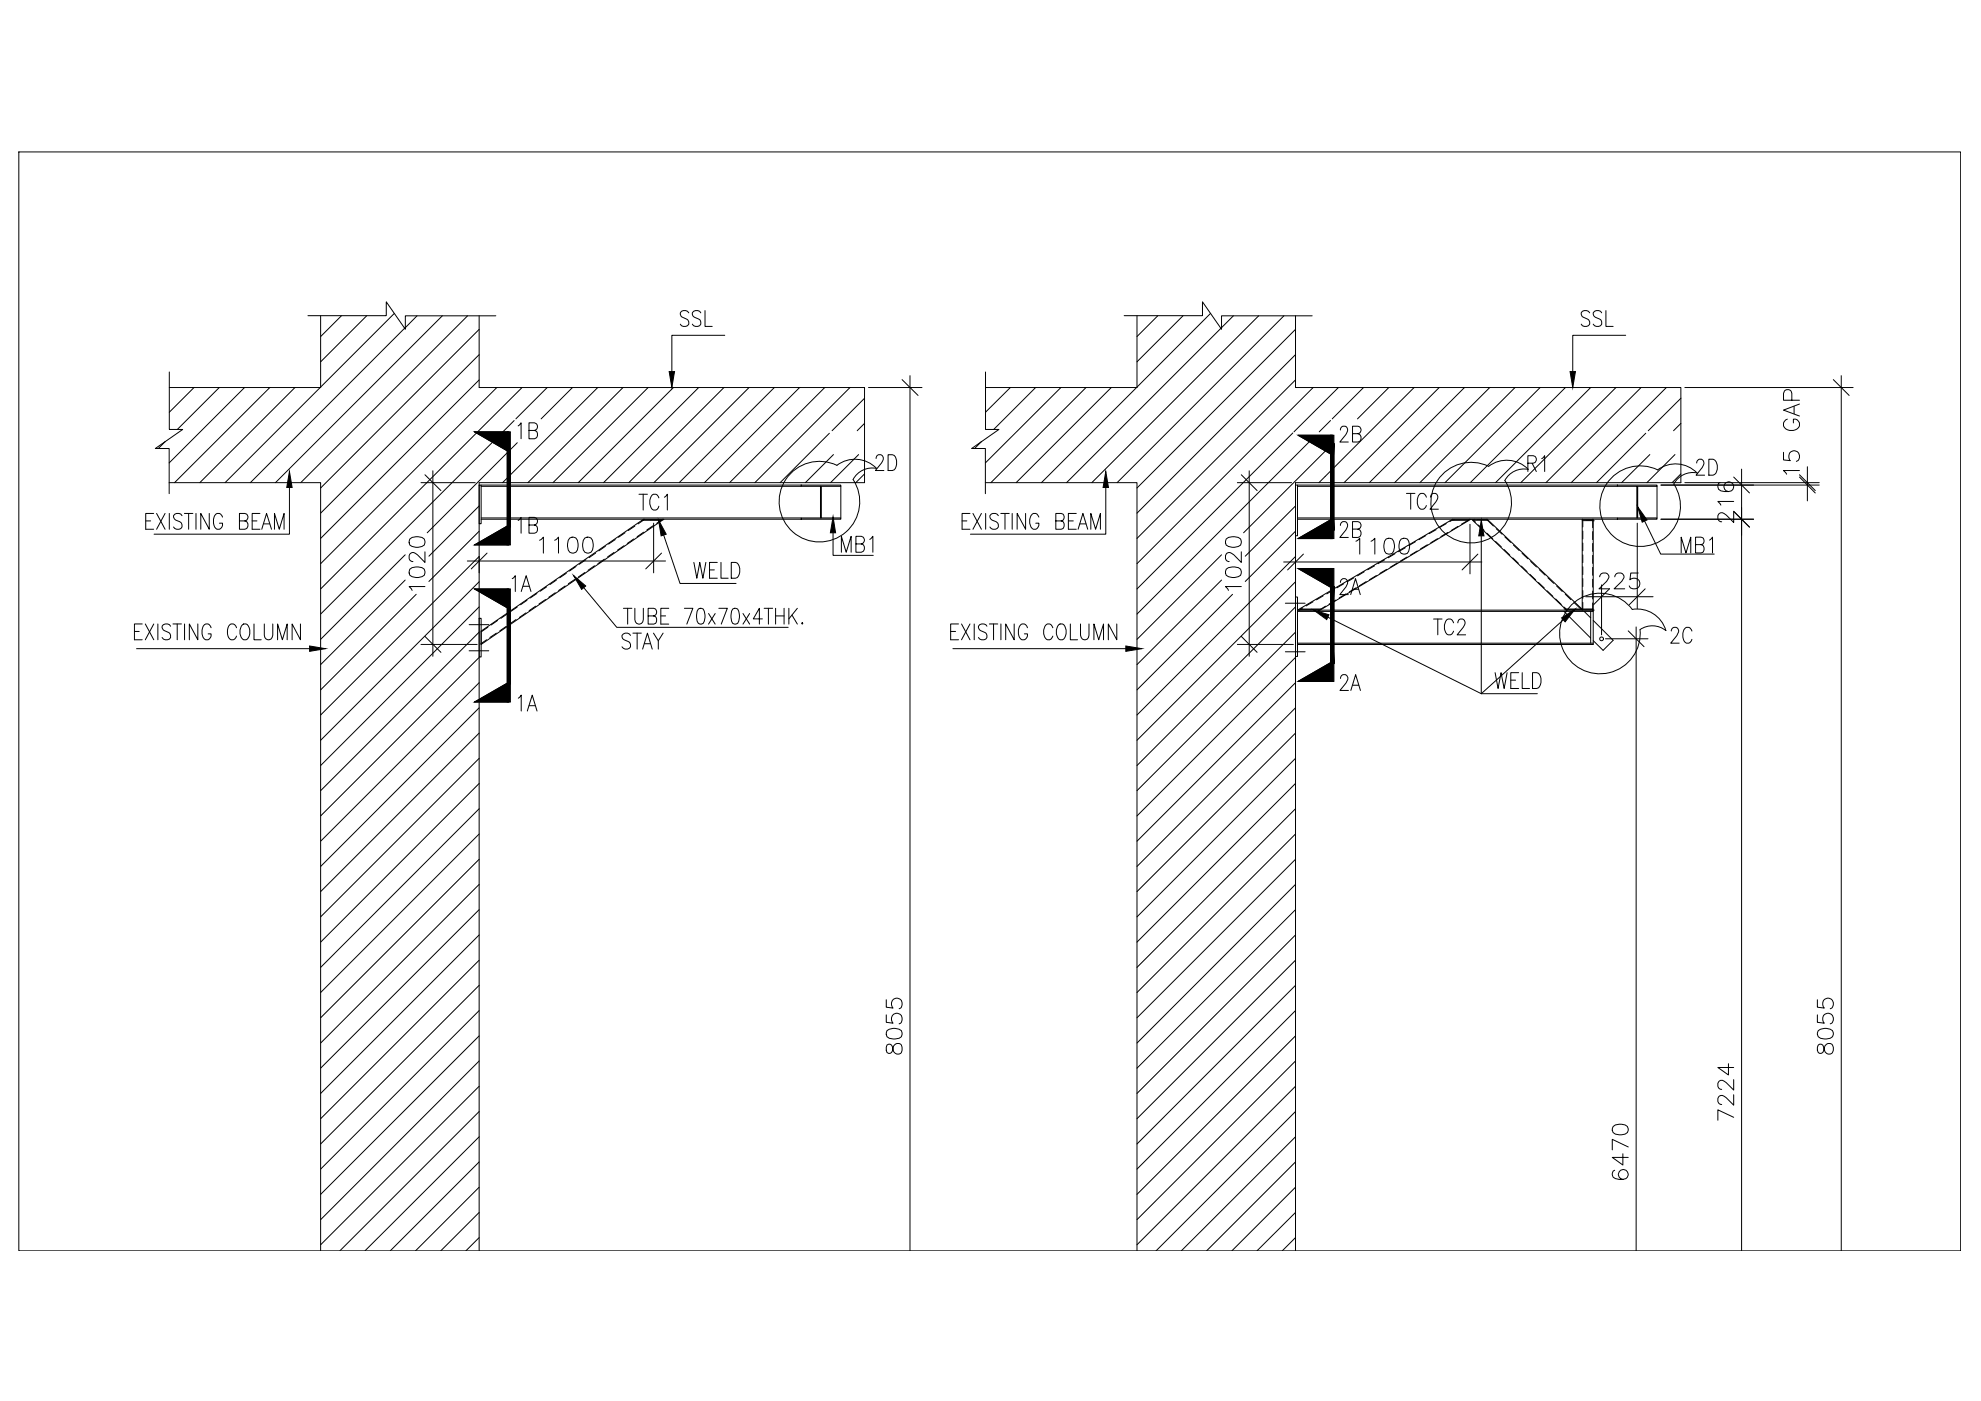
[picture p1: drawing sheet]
<svg xmlns="http://www.w3.org/2000/svg" width="594mm" height="420mm" viewBox="0 0 594 420" stroke-linecap="round" stroke-linejoin="round" font-family="sans-serif">
<!-- layer: S-GA -->
<g fill="none" stroke="#000" stroke-width=".3">
<path d="M5.6 45.6h582.4v329.5h-582.4zM92.3 94.7h23.5v-4.2l5.8 8.2v-4h27.1M96.2 94.7v21.5h-45.4M143.7 94.7v21.5h115.6v28.6h-115.6v230.3M337.1 94.7h23.5v-4.2l5.7 8.2v-4h27.2M341 94.7v21.5h-45.5M388.5 94.7v21.5h115.6v28.6h-115.6v230.3M50.8 111.6v17.2h4l-8.2 5.7h4.1v13.6M217.4 100.6h-15.9v10.8M260.4 116.2h16.1M272.9 112.7v262.4M295.5 111.6v17.2h4.1l-8.2 5.7h4.1v13.6"/>
<path d="M487.5 100.6h-15.9v10.8M505.3 116.2h50.4M552.2 112.7v262.4M534.9 135.7v2.2l2 .2a1.71 1.71 0 0 1-.1-2.4 1.71 1.71 0 0 1 2.5 0 1.71 1.71 0 0 1-.1 2.4l-.5 .3M536 125.7a1.74 1.74 0 0 0-1.2 2 1.74 1.74 0 0 0 1.9 1.4 2.2 2.2 0 0 0 2.9-2.3 1.56 1.56 0 0 0-1.8-1.1v1.1M537.4 120v-2a1.25 1.25 0 0 0-1.3-1.2 1.25 1.25 0 0 0-1.2 1.2v2h4.7M538 121.8v2.3M539.6 121.2l-4.7 1.8 4.7 1.8M542 140v10.2M50.7 144.8h45.5v230.3M86.8 146.2v14h-40.6M126.3 144.8h16.2"/>
<path d="M129.8 141.2v55.6M192.5 156.1h.1M193.1 155.8l-.3 .3M193.4 155.8l-.3 .3M193.7 155.8l-.3 .3M194 155.8l-.4 .3M194.3 155.8l-.4 .3M194.6 155.8l-.4 .3M194.9 155.8l-.4 .3M195.2 155.8l-.4 .3M195.5 155.8l-.4 .3M195.8 155.8l-.4 .3"/>
<path d="M196 156.9v14.9M196.1 155.8l-.4 .3M196.4 155.8l-.4 .3M196.7 155.8l-.4 .3M196.9 155.8l-.3 .3M197.2 155.8l-.3 .3M197.5 155.8l-.3 .3M197.8 155.8l-.3 .3M198.1 155.8l-.3 .3M198.4 155.8l-.4 .3M198.7 155.8l-.4 .3M199 155.8l-.1 .1"/>
<path d="M237.3 141.8a12.1 12.1 0 0 1 13.7-2.2 8.9 8.9 0 0 1 11.8 .9 6.5 6.5 0 0 0-7 3.3 12.1 12.1 0 0 1-2.8 16.3 12.1 12.1 0 0 1-16.4-1.8 12.1 12.1 0 0 1 .7-16.5zM249.8 159.8v6.8h12.1M252.2 145.9v9.4M295.5 144.8h45.5v230.3M331.6 146.2v14h-40.6M371.1 144.8h16.2M374.6 141.2v55.6M432.7 142.1a12.1 12.1 0 0 1 13.7-2.2 8.9 8.9 0 0 1 11.9 .9 6.5 6.5 0 0 0-7 3.3 12.1 12.1 0 0 1-2.8 16.3 12.1 12.1 0 0 1-16.5-1.8 12.1 12.1 0 0 1 .7-16.5zM435.8 155.8l-.3 .3M436.2 155.7l-.4 .4M436.5 155.7l-.4 .4M436.8 155.7l-.4 .4"/>
<path d="M437.1 155.7l-.4 .4M437.4 155.7l-.4 .4M437.7 155.7l-.4 .4M438 155.7l-.4 .4M438.2 155.7l-.3 .4M438.5 155.7l-.3 .4M438.8 155.7l-.3 .4M439.1 155.7l-.3 .4M439.4 155.7l-.3 .4M439.7 155.7l-.4 .4M440 155.7l-.4 .4M440.3 155.7l-.4 .4"/>
<path d="M440.6 155.7l-.2 .3M440.8 157.2v14.9M441.8 155.7l-.1 .1M442.1 155.7l-.3 .3M442.4 155.7l-.4 .4M442.7 155.7l-.4 .4M442.9 155.7l-.3 .4M443.2 155.7l-.3 .4M443.5 155.7l-.3 .4M443.8 155.7l-.3 .4M444.1 155.7l-.3 .4M444.4 155.7l-.4 .4"/>
<path d="M444.7 155.7l-.4 .4M445 155.7l-.4 .4M445.3 155.7l-.4 .4M445.6 155.7l-.4 .4M445.8 155.8l-.3 .3M446 156l-.2 .1M446.1 156.1h.1M474.7 155.8l-.2 .2M475 155.8l-.4 .4M475.2 155.8l-.3 .4M475.5 155.8l-.3 .4M475.8 155.8l-.3 .4"/>
<path d="M476.1 155.8l-.4 .4M476.4 155.8l-.4 .4M476.7 155.8l-.4 .4M477 155.8l-.4 .4M477.3 155.8l-.4 .4M477.6 155.8l-.4 .4M477.8 156.2h.1M477.8 155.9l-.3 .3M491 156.9v25.7M493.2 156.3l4.8 9.9h16.1M496.9 145.9v9.4M497.1 140.9a9 9 0 0 1 11.8 1"/>
<path d="M497.1 140.9a12.1 12.1 0 0 0-17.3 9.6 12.1 12.1 0 0 0 14.9 13 12.1 12.1 0 0 0 7.3-18.3 6.5 6.5 0 0 1 7-3.4M498.1 145.5h47.5M498.1 155.7h27.8M505.3 144.8h40.3M515.8 144.7a1.41 1.41 0 0 0-.4 2 4.4 4.4 0 0 0 3.8 .5 1.47 1.47 0 0 0 .2-2.4 1.47 1.47 0 0 0-2.3 .6 1.47 1.47 0 0 0 1.2 2M519.9 153.6v3.1l-2.2-2.3a1.44 1.44 0 0 0-2.3-.2l-.2 1.4a1.09 1.09 0 0 0 1.1 .9M519.9 150.4h-4.7l.9 1.1M522.3 140.7v19.8M522.3 152.2v222.9M539.6 141.1h-4.7l.9 1.1M122.9 170.7a3.7 3.7 0 0 1 4.3 0 1.54 1.54 0 0 1-.7 2.2 3.9 3.9 0 0 1-3.6-.4l-.2-.7zM122.9 161.6a3.7 3.7 0 0 1 4.3 0 1.54 1.54 0 0 1-.7 2.3 3.9 3.9 0 0 1-3.6-.4l-.2-.7z"/>
<path d="M127.4 175.9h-4.7l.9 1.2M127.4 165.5v3.2l-2.2-2.3a1.44 1.44 0 0 0-2.3-.2l-.2 1.3a1.17 1.17 0 0 0 1.1 .9M140.1 168.2h59.5M161.8 162l1.2-.9v4.8M166.3 162l1.2-.9v4.8M170.9 161.3a1.52 1.52 0 0 1 2.3 .7 3.9 3.9 0 0 1-.5 3.6 1.52 1.52 0 0 1-2.3-.7 4 4 0 0 1 .5-3.6zM175.1 176.2l9.9 11.9h51.4M175.4 161.3a1.52 1.52 0 0 1 2.3 .7 3.9 3.9 0 0 1-.5 3.6 1.52 1.52 0 0 1-2.3-.7 4 4 0 0 1 .5-3.6zM199 160.5l4.9 14.5h16.8M367.7 170.7a3.7 3.7 0 0 1 4.3 0 1.54 1.54 0 0 1-.6 2.2 3.9 3.9 0 0 1-3.7-.4l-.2-.7zM367.7 161.6a3.7 3.7 0 0 1 4.3 0 1.54 1.54 0 0 1-.6 2.3 3.9 3.9 0 0 1-3.7-.4l-.2-.7zM372.3 175.9h-4.8l.9 1.2"/>
<path d="M372.3 165.5v3.2l-2.3-2.3a1.55 1.55 0 0 0-2.1-.5 1.6 1.6 0 0 0 0 2.3l.7 .2M385 168.5h59.4M406.6 162.3l1.2-.9v4.8M411.2 162.3l1.1-.9v4.8M415.7 161.6a1.54 1.54 0 0 1 2.2 .7 3.9 3.9 0 0 1-.4 3.7 1.59 1.59 0 0 1-2.3-.7 4 4 0 0 1 .5-3.7zM420.2 161.6a1.54 1.54 0 0 1 2.3 .7 3.9 3.9 0 0 1-.5 3.7 1.59 1.59 0 0 1-2.3-.7 4 4 0 0 1 .5-3.7zM444.2 160.7v47.3h16.8M475.5 179h20.2M479.7 173a1.29 1.29 0 0 1 1-1.2h.9a1.18 1.18 0 0 1 .6 1.9l-.4 .6-2.3 2.3h3.2M480.3 175.4v15M484.3 173a1.29 1.29 0 0 1 .9-1.2h.9a1.18 1.18 0 0 1 .7 1.9l-.5 .6-2.2 2.3h3.1M491.3 171.8h-2.3l-.2 2.1a1.69 1.69 0 0 1 2.5-.1 1.69 1.69 0 0 1-.3 2.5 1.69 1.69 0 0 1-2.4-.6"/>
<path d="M41 194.5h51.9M126.3 193.3h16.8M285.8 194.5h51.8M371.1 193.3h16.8M389.5 183h.1M390.2 182.6l-.4 .4M390.5 182.6l-.4 .4M390.8 182.6l-.4 .4M391.1 182.6l-.4 .4M391.4 182.6l-.4 .4M391.7 182.6l-.4 .4M392 182.6l-.4 .4"/>
<path d="M392.3 182.6l-.4 .4M392.6 182.6l-.4 .4M392.9 182.6l-.4 .4M393.2 182.6l-.4 .4M393.4 182.6l-.4 .4M393.7 182.6l-.4 .4M394 182.6l-.4 .4M394.3 182.6l-.4 .4M394.6 182.6l-.4 .4M394.9 182.6l-.4 .4M395.2 182.6l-.4 .4M395.5 182.6l-.4 .4"/>
<path d="M395.8 182.6l-.4 .4M396.1 182.6l-.2 .2M398.2 185.1l46 22.9 24.6-22.1M469 183.4l8 8M469 182.6h.1M469.4 182.6l-.2 .1M469.7 182.6l-.3 .3M470 182.6l-.4 .4M470.2 182.6l-.4 .4M470.5 182.6l-.4 .4M470.8 182.6l-.4 .4M471.1 182.6l-.4 .4"/>
<path d="M471.4 182.6l-.4 .4M471.7 182.6l-.4 .4M472 182.6l-.4 .4M472.3 182.6l-.4 .4M472.6 182.6l-.4 .4M472.9 182.6l-.4 .4M473.2 182.6l-.4 .4M473.5 182.6l-.4 .4M473.8 182.6l-.4 .4M474.1 182.6l-.4 .4M474.4 182.6l-.4 .4M474.7 182.6l-.4 .4"/>
<path d="M475 182.6l-.4 .4M475.1 183.4l1.9 1.9M475.2 182.6l-.3 .4M475.5 182.6l-.3 .4M475.8 182.6l-.3 .4M476.1 182.6l-.4 .4M476.4 182.6l-.4 .4M476.7 182.6l-.4 .4M477 182.6l-.4 .4M477.3 182.6l-.4 .4M477.6 182.6l-.4 .4M477.8 183h.1"/>
<path d="M477.8 186.1l6 5.9-3 3-3-2.9M477.8 182.7l-.3 .3M481.5 191.6h12.7M490.7 188v187.1M499.6 189.1a8.9 8.9 0 0 0-10.1-6.3 12.1 12.1 0 0 0-19.8 .5 12.1 12.1 0 0 0 7.2 18.4 12.1 12.1 0 0 0 14.9-12.9 6.5 6.5 0 0 1 7.8 .3M265.8 299.8v2.3l2 .2a1.69 1.69 0 0 1 0-2.5 1.69 1.69 0 0 1 2.5 .3 1.69 1.69 0 0 1-.7 2.4M545 299.8v2.3l2.1 .2a1.68 1.68 0 0 1-.1-2.5 1.68 1.68 0 0 1 2.5 .3 1.68 1.68 0 0 1-.6 2.4M265.8 304.3v2.3l2 .2a1.69 1.69 0 0 1 0-2.5 1.69 1.69 0 0 1 2.5 .3 1.69 1.69 0 0 1-.7 2.5M266 313.4a1.84 1.84 0 0 0 .5 2.5h.4l.7-.7a2.1 2.1 0 0 1 1.4-2.3l1.1 .3a1.93 1.93 0 0 1-.5 2.9 1.51 1.51 0 0 1-1.8-1.3l-.2-.9a.95 .95 0 0 0-1.6-.5zM266 309.1a3.7 3.7 0 0 1 4.3 0 1.59 1.59 0 0 1-.7 2.3 4 4 0 0 1-3.6-.5l-.2-.7zM518.3 319v3.4l-3.1-2.3h4.7M545 304.3v2.3l2.1 .2a1.68 1.68 0 0 1-.1-2.5 1.68 1.68 0 0 1 2.5 .3 1.68 1.68 0 0 1-.6 2.5"/>
<path d="M545.3 313.4a1.78 1.78 0 0 0 .4 2.5h.5a2.65 2.65 0 0 0 1.1-2.3 1.32 1.32 0 0 1 1.4-.7 1.32 1.32 0 0 1 1.1 1.2 1.55 1.55 0 0 1-.9 2 1.49 1.49 0 0 1-1.8-1.3l-.3-.9a.92 .92 0 0 0-1.5-.5zM545.3 309.1a3.7 3.7 0 0 1 4.2 0 1.52 1.52 0 0 1-.6 2.3 4 4 0 0 1-3.6-.5l-.3-.7zM483.8 337.8a3.7 3.7 0 0 1 4.2 0 1.52 1.52 0 0 1-.6 2.3 4 4 0 0 1-3.6-.4l-.3-.7zM519.9 335.1l-4.7-2.3v3.2M519.9 328.3v3.1l-2.2-2.2a1.44 1.44 0 0 0-2.3-.2l-.2 1.3a1.09 1.09 0 0 0 1.1 .9M519.9 323.8v3.1l-2.2-2.2a1.44 1.44 0 0 0-2.3-.2l-.2 1.3a1.09 1.09 0 0 0 1.1 .9M484.2 351a1.35 1.35 0 0 0-.7 1.3 1.35 1.35 0 0 0 .9 1.2 3.3 3.3 0 0 0 3.6-.5 1.49 1.49 0 0 0-.6-2.1 1.49 1.49 0 0 0-2.1 1 1.49 1.49 0 0 0 1.4 1.8M486.7 346v3.4l-3.2-2.3h4.8M488.3 344l-4.8-2.3v3.2"/>
</g>
<!-- layer: S-ISMB-200 -->
<g fill="none" stroke="#000" stroke-width=".3">
<path d="M143.7 145.5h.6v11.6h-.6zM144.3 145.5h96M144.3 145.9h96M144.3 155.3h96M144.3 155.7h96M240.3 145.5h11.9v.4h-11.9zM240.3 155.3h11.9v.4h-11.9zM246.1 145.9h.2v9.4h-.2zM388.5 145.5h.6v15.2h-.6zM389.1 145.5h95.9M389.1 145.9h95.9M389.1 155.3h95.9"/>
<path d="M389.1 155.7h95.9M485 145.5h11.9v.4h-11.9zM485 155.3h11.9v.4h-11.9zM490.9 145.9h.2v9.4h-.2zM388.5 179h.6v17.9h-.6zM140.7 187.3h5.9M140.7 195.2h5.9M143.7 185.4h.6v11.6h-.6zM144.3 189.2v4.1M385.5 180.9h5.9M385.5 195.5h5.9M389.1 189.6v4"/>
<path d="M389.1 183h88.7M389.1 183.4h88.7M389.1 192.9h88.7M389.1 193.3h88.7"/>
</g>
<!-- layer: S-ISMC-150 -->
<g fill="none" stroke="#000" stroke-width=".3">
<path d="M187.4 159.8l-1.9 1.3M190.4 157.8l-2 1.3M193 155.7l-48.7 33.5M193 159.6l-1.9 1.4M193.4 155.7l-2 1.4M195.9 157.6l-1.9 1.3M198.7 155.7l-1.8 1.2M199.1 155.7l-54.8 37.6M430.7 158.8l-2.1 1.2M433.7 157l-2 1.2M434.1 159.7l-2 1.2M435.6 155.7l-46.5 27.3"/>
<path d="M436 155.7l-1.3 .7M437.2 157.9l-2 1.2M440.8 155.7l-2.6 1.5M441.1 155.7l-45.9 27.7M441.3 155.7l28.5 27.3M441.6 155.7l.9 .9M443.3 157.5l1.8 1.6M445.7 155.7l2.2 2M445.9 159.9l1.7 1.7M446 155.7l28.5 27M448.7 158.6l1.7 1.6M474.5 155.7v27.3"/>
<path d="M474.7 155.7v2.3M474.7 159.2v2.4M477.6 155.7v2.6M477.6 159.4v2.4M477.8 155.7v37.6h-88.7M161 178l-2 1.3M163.6 179.8l-2 1.3M163.9 176l-1.9 1.3M166.5 177.8l-1.9 1.3M166.8 174l-1.9 1.3M169.5 175.7l-2 1.4M169.8 171.9l-2 1.4"/>
<path d="M172.4 173.8l-2 1.3M172.7 169.9l-1.9 1.4M175.4 171.7l-2 1.4M175.7 167.9l-2 1.3M178.3 169.7l-2 1.3M178.6 165.9l-1.9 1.3M181.2 167.7l-1.9 1.4M181.5 163.8l-1.9 1.4M184.2 165.7l-2 1.3M184.5 161.8l-2 1.4M187.1 163.7l-1.9 1.3M190 161.6l-1.9 1.4"/>
<path d="M396.8 178.7l-2 1.2M399.9 176.9l-2 1.2M400.6 180l-2.1 1.2M403 175.1l-2.1 1.2M403.6 178.1l-2 1.2M406 173.3l-2 1.2M406.7 176.3l-2.1 1.2M409.1 171.5l-2 1.2M409.7 174.4l-2 1.3M412.2 169.7l-2.1 1.2M412.8 172.6l-2.1 1.2M415.3 167.9l-2.1 1.2"/>
<path d="M415.9 170.7l-2.1 1.3M418.4 166l-2.1 1.3M418.9 168.9l-2 1.3M421.4 164.3l-2 1.2M422 167.1l-2.1 1.2M424.5 162.4l-2 1.2M425 165.2l-2 1.3M427.6 160.6l-2.1 1.3M428 163.4l-2 1.2M431.1 161.6l-2 1.2M448.5 162.4l1.7 1.6M451.1 164.8l1.7 1.7"/>
<path d="M451.3 161l1.7 1.7M453.7 167.3l1.7 1.6M453.9 163.5l1.7 1.6M456.2 169.8l1.7 1.6M456.5 165.9l1.7 1.7M458.8 172.2l1.7 1.7M459 168.4l1.8 1.6M461.4 174.7l1.7 1.6M461.6 170.8l1.8 1.7M463.9 177.2l1.8 1.6M464.2 173.3l1.7 1.6M466.5 179.6l1.7 1.7"/>
<path d="M466.8 175.7l1.7 1.7M469.4 178.2l1.7 1.6M474.7 162.8v2.4M474.7 166.4v2.4M474.7 169.9v2.4M474.7 173.5v2.4M474.7 177.1v2.4M477.6 163v2.4M477.6 166.6v2.4M477.6 170.2v2.3M477.6 173.7v2.4M477.6 177.3v2.3"/>
<path d="M145.9 191.9l-1.7 1.2M146.3 188.1l-2 1.4M148.9 189.9l-2 1.3M149.2 186.1l-1.9 1.3M151.8 187.8l-1.9 1.4M152.2 184.1l-2 1.3M154.7 185.8l-1.9 1.4M155.1 182l-2 1.4M157.7 183.8l-1.9 1.4M158 180l-1.9 1.4M160.6 181.8l-1.9 1.3M390.7 182.3l-1.2 .7"/>
<path d="M393.8 180.5l-2.1 1.2M397.5 181.8l-2.5 1.6M469.1 182.1l.9 .9M472 180.7l2.1 2M474.7 180.7v2.3M477 183.4v9.5M477.6 180.8v2.6"/>
</g>
<!-- layer: S-GA -->
<g fill="#000" stroke="#000" stroke-width=".3">
<path d="M200.7 111.4h1.6l-.8 4.8zM470.8 111.4h1.7l-.9 4.8zM86.8 141.4l.8 4.8h-1.6zM249.8 155l.8 4.8h-1.6zM331.6 141.4l.8 4.8h-1.6zM491.1 152l2.8 3.9-1.4 .7zM172 172.6l3.7 3.1-1.3 1.1zM197.5 156l2.3 4.2-1.5 .5zM444.2 156l.8 4.7h-1.5zM92.9 193.7l4.7 .8-4.7 .8zM337.6 193.7l4.8 .8-4.8 .8zM394 183l4.5 1.4-.6 1.4z"/>
<path d="M468.3 185.3l4.1-2.6-3 3.8z"/>
</g>
<!-- layer: S-SCALE -->
<g fill="none" stroke="#000" stroke-width=".3">
<path d="M206.6 93.8a1.34 1.34 0 0 0-1.5-.7 1.34 1.34 0 0 0-1.1 1.1l.4 .8 1.4 .6a1.16 1.16 0 0 1 .8 1.2 1.16 1.16 0 0 1-1 1.1l-1.2-.2-.4-.5M210.2 93.8a1.35 1.35 0 0 0-1.5-.7 1.35 1.35 0 0 0-1.1 1.1l.4 .8 1.4 .6a1.18 1.18 0 0 1 .8 1.2 1.18 1.18 0 0 1-.9 1.1l-1.3-.2-.4-.5M211.4 93.1v4.8h2.2M476.7 93.8a1.34 1.34 0 0 0-1.4-.7 1.34 1.34 0 0 0-1.1 1.1l.3 .8 1.5 .6a1.16 1.16 0 0 1 .7 1.2 1.16 1.16 0 0 1-.9 1.1l-1.3-.2-.3-.5M480.3 93.8a1.35 1.35 0 0 0-1.4-.7 1.35 1.35 0 0 0-1.1 1.1l.4 .8 1.4 .6a1.18 1.18 0 0 1 .7 1.2 1.18 1.18 0 0 1-.9 1.1l-1.2-.2-.4-.5M481.6 93.1v4.8h2.2M43.7 156.2h1.5M46.1 154h-2.4v4.7h2.4M47 154l2.5 4.7M49.5 154l-2.5 4.7M50.8 154v4.7M54.6 154.7a1.35 1.35 0 0 0-1.4-.8 1.35 1.35 0 0 0-1.2 1.2l.8 .9 1.1 .4a1.21 1.21 0 0 1 .7 1.2 1.21 1.21 0 0 1-.9 1.1l-1.3-.2-.4-.5"/>
<path d="M55.3 154h2.5M56.6 154v4.7M58.8 154v4.7M62.8 154v4.7l-2.6-4.7v4.7M66.7 155.1a1.28 1.28 0 0 0-1.2-1.2 1.28 1.28 0 0 0-1.3 1.2 3.1 3.1 0 0 0 .9 3.6 1.42 1.42 0 0 0 1.6-1.8h-.9M71.8 156.2h1.6a1.14 1.14 0 0 0 1-1.1 1.14 1.14 0 0 0-1-1.1h-1.6v4.7h1.6a1.29 1.29 0 0 0 1-1.2 1.29 1.29 0 0 0-1-1.3M75.6 156.2h1.5M77.9 154h-2.3v4.7h2.3M78.5 158.7l1.4-4.7 1.5 4.7M79.1 157.1h1.8M82.3 158.7v-4.7l1.4 4.7 1.5-4.7v4.7M288.5 156.2h1.5"/>
<path d="M290.9 154h-2.4v4.7h2.4M291.8 154l2.5 4.7M294.3 154l-2.5 4.7M295.6 154v4.7M299.4 154.7a1.34 1.34 0 0 0-1.4-.8 1.34 1.34 0 0 0-1.1 1.2l.1 .4 .6 .5 1.1 .4a1.21 1.21 0 0 1 .7 1.2 1.21 1.21 0 0 1-.9 1.1h-.8l-.8-.7M300.1 154h2.6M301.4 154v4.7M303.5 154v4.7M307.6 154v4.7l-2.6-4.7v4.7M311.5 155.1a1.28 1.28 0 0 0-1.2-1.2 1.28 1.28 0 0 0-1.3 1.2 3.1 3.1 0 0 0 .9 3.6 1.42 1.42 0 0 0 1.6-1.8h-.9M316.6 156.2h1.6a1.15 1.15 0 0 0 .9-1.1 1.15 1.15 0 0 0-.9-1.1h-1.6v4.7h1.6a1.3 1.3 0 0 0 1-1.2 1.3 1.3 0 0 0-1-1.3M320.4 156.2h1.5"/>
<path d="M322.8 154h-2.4v4.7h2.4M323.3 158.7l1.5-4.7 1.4 4.7M323.9 157.1h1.7M327.1 158.7v-4.7l1.5 4.7 1.4-4.7v4.7M208.1 168.7l.9 4.7 .9-4.7 .9 4.7 .9-4.7M212.8 170.9h1.4M215.1 168.7h-2.3v4.7h2.3M216.2 168.7v4.7h2.2M219.3 168.7h1.3a2.8 2.8 0 0 1 .9 4l-.4 .5-.5 .2h-1.3zM504.2 165.8v-4.7l1.4 4.7 1.4-4.7v4.7M508.5 163.3h1.6a1.15 1.15 0 0 0 .9-1.1 1.15 1.15 0 0 0-.9-1.1h-1.6v4.7h1.6a1.3 1.3 0 0 0 1-1.2 1.3 1.3 0 0 0-1-1.3M512.7 162l.9-.9v4.7"/>
<path d="M40.3 189.4h1.5M42.6 187.1h-2.3v4.8h2.3M43.6 187.1l2.5 4.8M46.1 187.1l-2.5 4.8M47.3 187.1v4.8M51.2 187.8a1.35 1.35 0 0 0-1.5-.7 1.35 1.35 0 0 0-1.1 1.2l.4 .6 1.4 .7a1.18 1.18 0 0 1 .8 1.2 1.18 1.18 0 0 1-.9 1.1l-1.3-.2-.4-.5M51.9 187.1h2.5M53.1 187.1v4.8M55.3 187.1v4.8M59.3 187.1v4.8l-2.5-4.8v4.8M63.3 188.3a1.27 1.27 0 0 0-1.3-1.2 1.27 1.27 0 0 0-1.2 1.2 2.88 2.88 0 0 0 .9 3.6 1.39 1.39 0 0 0 1.6-1.8h-.9M70.9 188.3a1.27 1.27 0 0 0-1.2-1.2 1.27 1.27 0 0 0-1.3 1.2 2.95 2.95 0 0 0 .9 3.6 1.35 1.35 0 0 0 1.6-1.1"/>
<path d="M72.7 187.3l.4-.2a1.57 1.57 0 0 1 1.8 1.8 2.73 2.73 0 0 1-1.1 3 1.6 1.6 0 0 1-1.8-1.8 3.5 3.5 0 0 1 .7-2.8zM76.2 187.1v4.8h2.1M79.3 187.1v3.4a1.27 1.27 0 0 0 1.2 1.4 1.27 1.27 0 0 0 1.3-1.4v-3.4M83.2 191.9v-4.8l1.5 4.8 1.4-4.8v4.8M90.1 187.1v4.8l-2.5-4.8v4.8M285.1 189.4h1.5M287.5 187.1h-2.4v4.8h2.4M288.3 187.1l2.6 4.8M290.9 187.1l-2.6 4.8M292.2 187.1v4.8M296 187.8a1.35 1.35 0 0 0-1.5-.7 1.35 1.35 0 0 0-1.1 1.2l.4 .6 1.4 .7a1.18 1.18 0 0 1 .8 1.2 1.18 1.18 0 0 1-.9 1.1l-1.3-.2-.4-.5M296.7 187.1h2.5"/>
<path d="M298 187.1v4.8M300.2 187.1v4.8M304.1 187.1v4.8l-2.5-4.8v4.8M308.1 188.3a1.27 1.27 0 0 0-1.3-1.2 1.27 1.27 0 0 0-1.2 1.2 2.95 2.95 0 0 0 .9 3.6 1.4 1.4 0 0 0 1.6-1.8h-.9M315.7 188.3a1.27 1.27 0 0 0-1.2-1.2 1.27 1.27 0 0 0-1.3 1.2 2.95 2.95 0 0 0 .9 3.6 1.35 1.35 0 0 0 1.6-1.1M317.5 187.3l.4-.2a1.28 1.28 0 0 1 1.6 1.2 2.95 2.95 0 0 1-.9 3.6 1.28 1.28 0 0 1-1.6-1.1 3.4 3.4 0 0 1 .5-3.5zM321 187.1v4.8h2.1M324 187.1v3.4a1.27 1.27 0 0 0 1.3 1.4 1.27 1.27 0 0 0 1.3-1.4v-3.4M328.1 191.9v-4.8l1.4 4.8 1.4-4.8v4.8M334.9 187.1v4.8l-2.5-4.8v4.8M448.4 201.7l.9 4.8 .8-4.8 1 4.8 .9-4.8M453.1 204h1.4"/>
<path d="M455.4 201.7h-2.3v4.8h2.3M456.5 201.7v4.8h2.2M459.6 201.7h1.3a2.75 2.75 0 0 1 .8 4.1l-.3 .5-.5 .2h-1.3z"/>
</g>
<!-- layer: S-SUBTITLE-100 -->
<g fill="none" stroke="#000" stroke-width=".3">
<path d="M155.4 127.7l.9-.9v4.8M158.6 129.1h1.7a1.17 1.17 0 0 0 .9-1.2 1.17 1.17 0 0 0-.9-1.1h-1.7v4.8h1.7a1.3 1.3 0 0 0 .9-1.3 1.3 1.3 0 0 0-.9-1.2M262.7 137.5l.4-.9 1.1-.2a1.48 1.48 0 0 1 .1 2.5l-1.8 2.2h2.6M266.3 136.4h1.3a2.84 2.84 0 0 1 .9 4l-.3 .5-.6 .2h-1.3zM402 129l.4-1 1-.2a1.5 1.5 0 0 1 .2 2.5l-1.8 2.3h2.5M405.6 130.1h1.6a1.14 1.14 0 0 0 1-1.2 1.14 1.14 0 0 0-1-1.1h-1.6v4.8h1.6a1.28 1.28 0 0 0 1-1.3 1.28 1.28 0 0 0-1-1.2M458.2 138.9h1.6a1.14 1.14 0 0 0 1-1.1 1.14 1.14 0 0 0-1-1.1h-1.6v4.7M459.5 138.9l1.2 2.5M462.3 137.6l.9-.9v4.7M508.8 138.9l.4-.9 .3-.3h.8a1.52 1.52 0 0 1 .2 2.5l-1.9 2.3h2.6M512.5 137.7h1.2a2.82 2.82 0 0 1 0 4.8h-1.2zM155.4 156.1l.9-.9v4.7"/>
<path d="M158.6 157.5h1.7a1.17 1.17 0 0 0 .9-1.2 1.17 1.17 0 0 0-.9-1.1h-1.7v4.7h1.7l.5-.2a1.32 1.32 0 0 0-.5-2.2M191.6 148.2h2.6M192.9 148.2v4.8M197.6 149.3a1.25 1.25 0 0 0-1.3-1.1 1.25 1.25 0 0 0-1.2 1.1 3.1 3.1 0 0 0 .9 3.7 1.28 1.28 0 0 0 1.6-1.2M199.2 149.1l.9-.9v4.8M402 157.6l.4-1 1-.2a1.5 1.5 0 0 1 .2 2.5l-1.8 2.3h2.5M405.6 158.7h1.6a1.14 1.14 0 0 0 1-1.1 1.14 1.14 0 0 0-1-1.2h-1.6v4.8h1.6a1.28 1.28 0 0 0 1-1.3 1.28 1.28 0 0 0-1-1.2M421.8 148h2.5M423.1 148v4.7M427.8 149.1a1.27 1.27 0 0 0-1.3-1.2 1.27 1.27 0 0 0-1.3 1.2 2.95 2.95 0 0 0 .9 3.6 1.35 1.35 0 0 0 1.7-1.1M429 149.1l.4-.9 1.1-.2a1.48 1.48 0 0 1 .1 2.5l-1.7 2.2h2.4M153.6 173.5l.9-.9v4.8"/>
<path d="M156.3 177.4l1.5-4.8 1.4 4.8M156.9 175.8h1.8M252.3 165.6v-4.8l1.5 4.8 1.4-4.8v4.8M256.7 163.1h1.6a1.16 1.16 0 0 0 .9-1.1 1.16 1.16 0 0 0-.9-1.2h-1.6v4.8h1.6a1.29 1.29 0 0 0 1-1.2 1.29 1.29 0 0 0-1-1.3M260.8 161.8l1-1v4.8M402 174.7l.4-.9 .3-.3h.7a1.52 1.52 0 0 1 .2 2.5l-1.8 2.3h2.5M405.1 178.3l1.4-4.8 1.4 4.8M405.6 176.7h1.8M187 182.4h2.5M188.2 182.4v4.8M189.1 190.6a1.35 1.35 0 0 0-1.5-.8 1.35 1.35 0 0 0-1.1 1.2l.4 .7 1.5 .7a1.21 1.21 0 0 1 .7 1.2 1.21 1.21 0 0 1-.9 1.1h-.7l-1-.7M189.8 189.9h2.5"/>
<path d="M190.4 182.4v3.4a1.27 1.27 0 0 0 1.3 1.4 1.27 1.27 0 0 0 1.2-1.4v-3.4M191.1 189.9v4.8M192.7 194.7l1.5-4.8 1.4 4.8M193.3 193.1h1.7M194.4 184.7h1.6a1.17 1.17 0 0 0 .9-1.1 1.17 1.17 0 0 0-.9-1.2h-1.6v4.8h1.6l.6-.2a1.35 1.35 0 0 0-.6-2.3M196 189.9l1.4 2.3v2.5M198.2 184.7h1.4M198.9 189.9l-1.5 2.3M200.5 182.4h-2.3v4.8h2.3M205.2 182.4h2.6l-1.8 4.8M209.4 182.6l.5-.2 1 .2a4.4 4.4 0 0 1 0 4.4l-1 .2a2.28 2.28 0 0 1-1-2.7l.2-1.2zM212.5 184l2 3.2"/>
<path d="M214.5 184l-2 3.2M215.6 182.4h2.5l-1.8 4.8M219.7 182.6l.6-.2 .9 .2a4.4 4.4 0 0 1 0 4.4l-.5 .2-1-.2a4.7 4.7 0 0 1 0-4.4zM222.8 184l2 3.2M224.8 184l-2 3.2M228.6 185.6h-2.7l1.8-3.2v4.8M229.2 182.4h2.5M230.4 182.4v4.8M232.6 184.7h2.5M232.6 182.4v4.8M235.1 182.4v4.8M236.6 182.4v4.8"/>
<path d="M237.5 184.5l1.6 2.7M239.1 182.4l-2.5 3.2M240.4 187l.2-.3 .2 .3-.2 .2zM429.9 185.6h2.5M431.2 185.6v4.8M435.9 186.8a1.27 1.27 0 0 0-1.2-1.2 1.27 1.27 0 0 0-1.3 1.2 2.95 2.95 0 0 0 .9 3.6 1.35 1.35 0 0 0 1.6-1.1M437.2 186.8l.3-.9 1.1-.3a1.49 1.49 0 0 1 .2 2.5l-1.8 2.3h2.5M501.2 189.2l.4-.8 1.1-.3a1.2 1.2 0 0 1 .5 1.8l-.4 .7-1.8 2.3h2.6M507.4 189.2a1.28 1.28 0 0 0-2-.8 3.2 3.2 0 0 0 .3 4.5 1.34 1.34 0 0 0 1.7-1.2M155.4 209.4l.9-.9v4.7M158.1 213.2l1.5-4.7 1.5 4.7M158.7 211.6h1.8"/>
<path d="M402 203.5l.4-1 1.1-.2a1.25 1.25 0 0 1 .5 1.8l-2.2 3h2.6M405.1 207.1l1.4-4.8 1.5 4.8M405.7 205.5h1.8"/>
</g>
<!-- layer: 0 -->
<g fill="none" stroke="#000" stroke-width=".3">
<path d="M270.5 113.8l4.8 4.8M549.8 113.8l4.7 4.8M127.4 142.4l4.8 4.7M372.3 142.4l4.7 4.7M519.9 143.1l4.8 4.7M519.9 153.3l4.8 4.8M539.6 143.1l4.8 4.7M539.6 142.4l4.8 4.7M146.1 165.9l-4.8 4.7M198.4 165.9l-4.8 4.7M390.9 166.2l-4.8 4.7M443.2 166.2l-4.7 4.7"/>
<path d="M482.7 176.6l-4.8 4.7M493.4 176.6l-4.8 4.7M127.4 190.9l4.8 4.7M372.3 190.9l4.7 4.7M488.3 189.2l4.7 4.7"/>
</g>
<!-- layer: S-SEC-MARK-100 -->
<g fill="#000" stroke="#000" stroke-width=".3">
<path d="M142.3 129.5h10.3v6zM389.3 130.5h10.3v6zM142.3 176.6h10.3v6zM142.3 163.4l10.3-5.9v5.9zM389.3 170.5h10.3v5.9zM389.3 161.5l10.3-5.9v5.9zM142.3 210.5l10.3-5.9v5.9zM389.3 204.4l10.3-6v6z"/>
<path d="M152.1 134.9h.9l-.9 28.5zM153 134.9l-.9 28.5h.9z"/>
<path d="M399 133h1l-1 28.5zM400 133l-1 28.5h1z"/>
<path d="M152.1 129.5v28.5h.9zM152.1 129.5h.9v28.5z"/>
<path d="M399 130.5v28.6h1zM399 130.5h1v28.6z"/>
<path d="M399 175.8h1l-1 28.6zM400 175.8l-1 28.6h1z"/>
<path d="M152.1 182h.9l-.9 28.5zM153 182l-.9 28.5h.9z"/>
<path d="M399 170.5v28.5h1zM399 170.5h1v28.5z"/>
<path d="M152.1 176.6v28.6h.9zM152.1 176.6h.9v28.6z"/>
</g>
<path d="M142.3 129.5h10.3v6zM389.3 130.5h10.3v6zM142.3 176.6h10.3v6zM142.3 163.4l10.3-5.9v5.9zM389.3 170.5h10.3v5.9zM389.3 161.5l10.3-5.9v5.9zM142.3 210.5l10.3-5.9v5.9zM389.3 204.4l10.3-6v6z" fill="none" stroke="#000" stroke-width=".3"/>
<!-- layer: S-COL-HATCH -->
<g fill="none" stroke="#000" stroke-width=".3">
<path d="M102.4 94.7l-6.2 6.2M110 94.7l-13.8 13.8M118.3 94l-22.1 22.1M121.3 98.4l-46.2 46.4M125.1 94.7l-3.5 3.6M132.6 94.7l-50 50.1M140.2 94.7l-50 50.1M143.7 98.8l-47.5 47.6M347.2 94.7l-6.2 6.2M354.8 94.7l-13.8 13.8M363 94l-22 22.1M366.2 98.4l-46.4 46.4"/>
<path d="M369.9 94.7l-3.6 3.6M377.5 94.7l-50.1 50.1M385 94.7l-50 50.1M388.5 98.8l-47.5 47.6M58.2 116.2l-7.4 7.4M65.8 116.2l-12.6 12.6M73.3 116.2l-22.6 22.6M80.9 116.2l-28.6 28.6M88.4 116.2l-28.5 28.6M96 116.2l-28.5 28.6M143.7 106.4l-47.5 47.5M143.7 113.9l-47.5 47.6"/>
<path d="M149 116.2l-52.8 52.9M156.6 116.2l-13.4 13.3M164.1 116.2l-9.4 9.4M171.7 116.2l-9.4 9.4M179.3 116.2l-28.6 28.6M186.8 116.2l-28.5 28.6M194.4 116.2l-28.6 28.6M201.9 116.2l-28.5 28.6M209.5 116.2l-28.5 28.6M217.1 116.2l-28.5 28.6M224.6 116.2l-28.5 28.6M232.2 116.2l-28.5 28.6"/>
<path d="M239.8 116.2l-28.5 28.6M247.3 116.2l-28.5 28.6M254.9 116.2l-28.5 28.6M259.3 119.4l-9.8 9.8M303 116.2l-7.5 7.4M310.6 116.2l-12.6 12.6M318.1 116.2l-22.6 22.6M325.7 116.2l-28.5 28.6M333.3 116.2l-28.6 28.6M340.8 116.2l-28.5 28.6M388.5 106.4l-47.5 47.5M388.5 113.9l-47.5 47.6"/>
<path d="M393.8 116.2l-52.8 52.9M401.4 116.2l-13.4 13.3M408.9 116.2l-9.4 9.4M416.5 116.2l-9.4 9.4M424.1 116.2l-28.6 28.6M431.6 116.2l-28.5 28.6M439.2 116.2l-28.6 28.6M446.8 116.2l-28.6 28.6M454.3 116.2l-28.5 28.6M461.9 116.2l-28.6 28.6M469.4 116.2l-28.5 28.6M477 116.2l-28.5 28.6"/>
<path d="M484.6 116.2l-28.5 28.6M492.1 116.2l-28.5 28.6M499.7 116.2l-28.5 28.6M504.1 119.4l-9.8 9.8M49.6 132.4l-2.1 2.1M142.9 129.9l-46.7 46.7M147.7 132.6l-51.5 51.6M152.5 135.4l-24.4 24.4M154.2 126.1l-3.4 3.4M155.1 132.8l-2.5 2.5M248.7 129.9l-14.8 14.9M250 136.3l-8.5 8.5"/>
<path d="M257.5 136.3l-8.4 8.5M259.3 127l-2.2 2.2M294.4 132.4l-2.1 2.1M387.7 129.9l-46.7 46.7M392.5 132.6l-51.5 51.6M397.3 135.4l-24.4 24.4M399 126.1l-3.4 3.4M399.9 132.8l-2.5 2.5M493.5 129.9l-14.7 14.9M494.8 136.3l-8.5 8.5M502.3 136.3l-8.4 8.5M504.1 127l-2.2 2.2"/>
<path d="M143.7 151.7l-15.1 15.1M143.7 159.3l-15.1 15.1M259.3 142.1l-2.7 2.7M388.5 151.7l-15.1 15.1M388.5 159.3l-15.1 15.1M504.1 142.1l-2.6 2.7M121.5 166.4l-25.3 25.3M121.5 174l-25.3 25.3M124.8 178.2l-28.6 28.7M143.7 166.9l-47.5 47.5M143.7 174.5l-47.5 47.5M366.3 166.4l-25.3 25.3"/>
<path d="M366.3 174l-25.3 25.3M369.6 178.2l-28.6 28.7M388.5 166.9l-47.5 47.5M388.5 174.5l-47.5 47.5M143.7 182l-47.5 47.6M143.7 189.6l-47.5 47.5M143.7 197.2l-47.5 47.5M388.5 182l-47.5 47.6M388.5 189.6l-47.5 47.5M388.5 197.2l-47.5 47.5M143.7 204.7l-47.5 47.6M143.7 212.3l-47.5 47.6"/>
<path d="M143.7 219.9l-47.5 47.5M388.5 204.7l-47.5 47.6M388.5 212.3l-47.5 47.6M388.5 219.9l-47.5 47.5M143.7 227.4l-47.5 47.6M143.7 235l-47.5 47.5M388.5 227.4l-47.5 47.6M388.5 235l-47.5 47.5M143.7 242.5l-47.5 47.6M143.7 250.1l-47.5 47.6M143.7 257.7l-47.5 47.5M388.5 242.5l-47.5 47.6"/>
<path d="M388.5 250.1l-47.5 47.6M388.5 257.7l-47.5 47.5M143.7 265.2l-47.5 47.6M143.7 272.8l-47.5 47.6M388.5 265.2l-47.5 47.6M388.5 272.8l-47.5 47.6M143.7 280.4l-47.5 47.5M143.7 288l-47.5 47.5M143.7 295.5l-47.5 47.6M388.5 280.4l-47.5 47.5M388.5 288l-47.5 47.5M388.5 295.5l-47.5 47.6"/>
<path d="M143.7 303.1l-47.5 47.5M143.7 310.7l-47.5 47.5M143.7 318.2l-47.5 47.6M388.5 303.1l-47.5 47.5M388.5 310.7l-47.5 47.5M388.5 318.2l-47.5 47.6M143.7 325.8l-47.5 47.5M143.7 333.3l-41.8 41.8M388.5 325.8l-47.5 47.5M388.5 333.3l-41.8 41.8M143.7 340.9l-34.3 34.2M143.7 348.5l-26.7 26.6"/>
<path d="M143.7 356l-19.1 19.1M388.5 340.9l-34.2 34.2M388.5 348.5l-26.7 26.6M388.5 356l-19.1 19.1M143.7 363.6l-11.5 11.5M143.7 371.2l-4 3.9M388.5 363.6l-11.5 11.5M388.5 371.2l-4 3.9"/>
</g>
<!-- layer: DASH -->
<circle cx="480.3" cy="191.6" r=".58" fill="none" stroke="#000" stroke-width=".3"/>
</svg>
